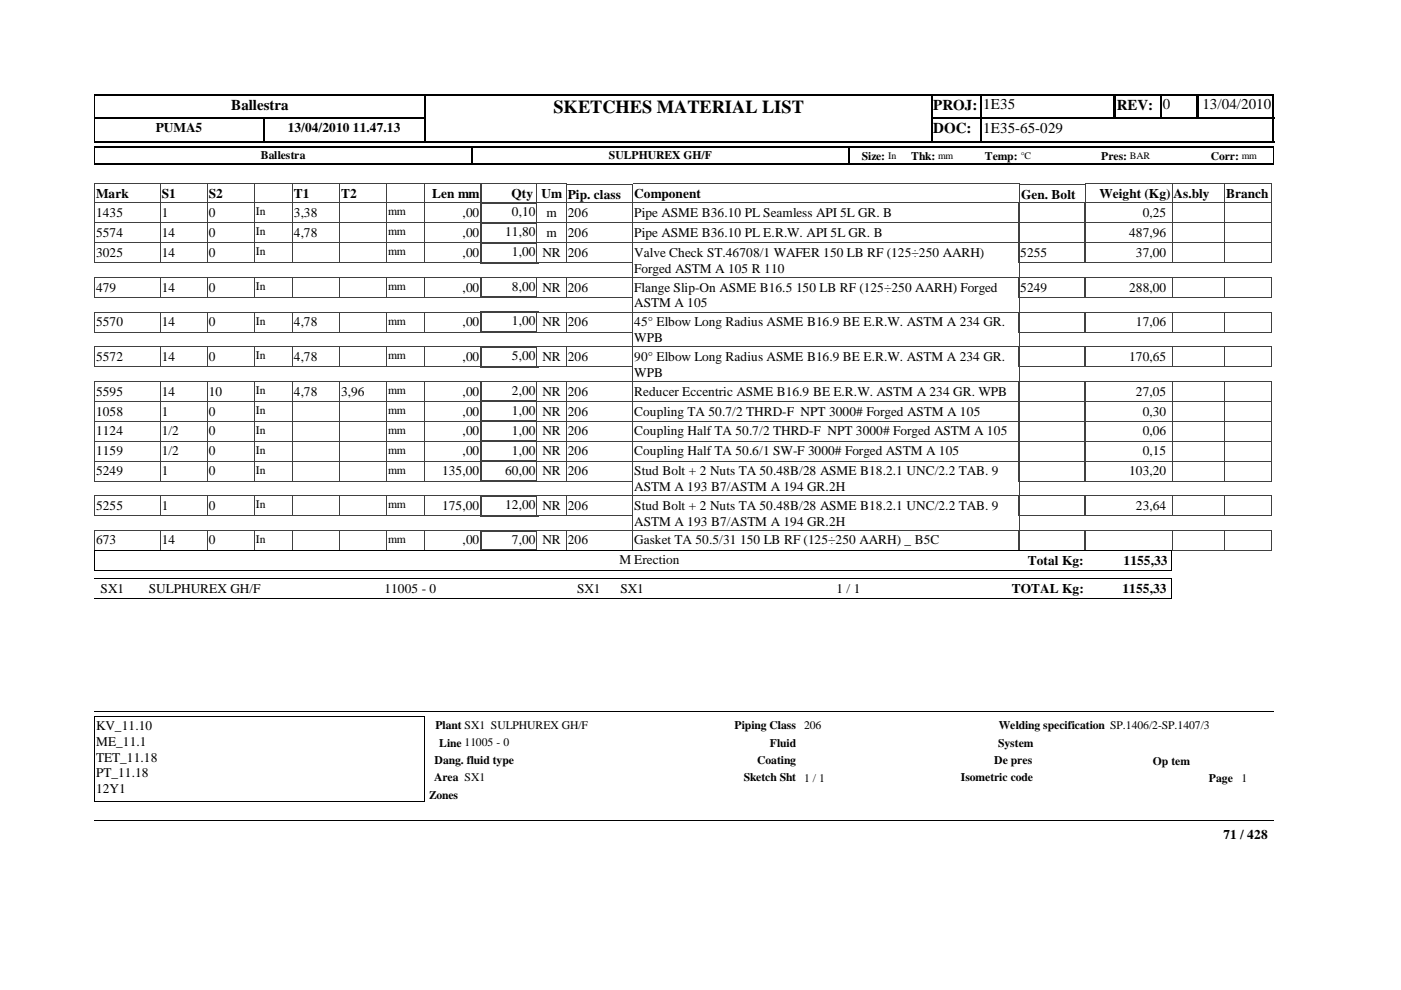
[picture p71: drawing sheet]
<svg xmlns="http://www.w3.org/2000/svg" width="297mm" height="210mm" viewBox="0 0 297 210" stroke-linecap="round" stroke-linejoin="round" font-family="sans-serif">
<defs><g id="words">
<text font-size="3.9" x="117.3" y="23.9">SKETCHES MATERIAL LIST</text>
<g font-size="3.2">
<text x="49" y="23.3">Ballestra</text>
<text x="197.9" y="23.3">PROJ:</text>
<text x="208.4" y="23.2">1E35</text>
<text x="236.8" y="23.3">REV:</text>
<text x="246.5" y="23.2">0</text>
<text x="254.9" y="23.2">13/04/2010</text>
<text x="197.9" y="28.3">DOC:</text>
<text x="208.4" y="28.2">1E35-65-029</text>
</g>
<g font-size="2.8">
<text x="33" y="28">PUMA5</text>
<text x="61" y="28">13/04/2010 11.47.13</text>
<text x="20.4" y="42.1">Mark</text>
<text x="20.4" y="46">1435</text>
<text x="34.3" y="46">1</text>
<text x="34.3" y="42.1">S1</text>
<text x="44.3" y="42.1">S2</text>
<text x="44.3" y="46">0</text>
<text x="62.3" y="42.1">T1</text>
<text x="62.3" y="46">3,38</text>
<text x="72.3" y="42.1">T2</text>
<text x="91.6" y="42.1">Len mm</text>
<text x="98.1" y="46">,00</text>
<text x="108.5" y="42.1">Qty</text>
<text x="108.5" y="45.8">0,10</text>
<text x="114.8" y="42.1">Um</text>
<text x="115.9" y="46">m</text>
<text x="120.4" y="42.1">Pip. class</text>
<text x="120.4" y="46">206</text>
<text x="134.5" y="42.1">Component</text>
<text x="134.5" y="46">Pipe ASME B36.10 PL Seamless API 5L GR. B</text>
<text x="216.5" y="42.1">Gen. Bolt</text>
<text x="233.1" y="42.1">Weight (Kg)</text>
<text x="242.3" y="46">0,25</text>
<text x="248.8" y="42.1">As.bly</text>
<text x="260" y="42.1">Branch</text>
<text x="20.4" y="50.2">5574</text>
<text x="34.3" y="50.2">14</text>
<text x="44.3" y="50.2">0</text>
<text x="62.3" y="50.2">4,78</text>
<text x="98.1" y="50.2">,00</text>
<text x="107.1" y="50.1">11,80</text>
<text x="115.9" y="50.2">m</text>
<text x="120.4" y="50.2">206</text>
<text x="134.5" y="50.2">Pipe ASME B36.10 PL E.R.W. API 5L GR. B</text>
<text x="239.4" y="50.2">487,96</text>
<text x="20.4" y="54.5">3025</text>
<text x="34.3" y="54.5">14</text>
<text x="44.3" y="54.5">0</text>
<text x="98.1" y="54.5">,00</text>
<text x="108.5" y="54.3">1,00</text>
<text x="115" y="54.5">NR</text>
<text x="120.4" y="54.5">206</text>
<text x="134.5" y="54.5">Valve Check ST.46708/1 WAFER 150 LB RF (125÷250 AARH)</text>
<text x="134.5" y="57.8">Forged ASTM A 105 R 110</text>
<text x="216.3" y="54.5">5255</text>
<text x="240.8" y="54.5">37,00</text>
<text x="20.4" y="61.8">479</text>
<text x="34.3" y="61.8">14</text>
<text x="44.3" y="61.8">0</text>
<text x="98.1" y="61.8">,00</text>
<text x="108.5" y="61.7">8,00</text>
<text x="115" y="61.8">NR</text>
<text x="120.4" y="61.8">206</text>
<text x="134.5" y="61.8">Flange Slip-On ASME B16.5 150 LB RF (125÷250 AARH) Forged</text>
<text x="134.5" y="65.2">ASTM A 105</text>
<text x="216.3" y="61.8">5249</text>
<text x="239.4" y="61.8">288,00</text>
<text x="20.4" y="69.2">5570</text>
<text x="34.3" y="69.2">14</text>
<text x="44.3" y="69.2">0</text>
<text x="62.3" y="69.2">4,78</text>
<text x="98.1" y="69.2">,00</text>
<text x="108.5" y="69">1,00</text>
<text x="115" y="69.2">NR</text>
<text x="120.4" y="69.2">206</text>
<text x="134.5" y="69.2">45° Elbow Long Radius ASME B16.9 BE E.R.W. ASTM A 234 GR.</text>
<text x="240.8" y="69.2">17,06</text>
<text x="20.4" y="76.5">5572</text>
<text x="34.3" y="76.5">14</text>
<text x="44.3" y="76.5">0</text>
<text x="62.3" y="76.5">4,78</text>
<text x="98.1" y="76.5">,00</text>
<text x="108.5" y="76.3">5,00</text>
<text x="115" y="76.5">NR</text>
<text x="120.4" y="76.5">206</text>
<text x="134.5" y="72.5">WPB</text>
<text x="134.5" y="76.5">90° Elbow Long Radius ASME B16.9 BE E.R.W. ASTM A 234 GR.</text>
<text x="239.4" y="76.5">170,65</text>
<text x="20.4" y="83.9">5595</text>
<text x="34.3" y="83.9">14</text>
<text x="44.3" y="83.9">10</text>
<text x="62.3" y="83.9">4,78</text>
<text x="72.3" y="83.9">3,96</text>
<text x="98.1" y="83.9">,00</text>
<text x="108.5" y="83.7">2,00</text>
<text x="115" y="83.9">NR</text>
<text x="120.4" y="83.9">206</text>
<text x="134.5" y="79.8">WPB</text>
<text x="134.5" y="83.9">Reducer Eccentric ASME B16.9 BE E.R.W. ASTM A 234 GR. WPB</text>
<text x="240.8" y="83.9">27,05</text>
<text x="20.4" y="88.1">1058</text>
<text x="34.3" y="88.1">1</text>
<text x="44.3" y="88.1">0</text>
<text x="98.1" y="88.1">,00</text>
<text x="108.5" y="87.9">1,00</text>
<text x="115" y="88.1">NR</text>
<text x="120.4" y="88.1">206</text>
<text x="134.5" y="88.1">Coupling TA 50.7/2 THRD-F NPT 3000# Forged ASTM A 105</text>
<text x="242.3" y="88.1">0,30</text>
<text x="20.4" y="92.3">1124</text>
<text x="34.3" y="92.3">1/2</text>
<text x="44.3" y="92.3">0</text>
<text x="98.1" y="92.3">,00</text>
<text x="108.5" y="92.2">1,00</text>
<text x="115" y="92.3">NR</text>
<text x="120.4" y="92.3">206</text>
<text x="134.5" y="92.3">Coupling Half TA 50.7/2 THRD-F NPT 3000# Forged ASTM A 105</text>
<text x="242.3" y="92.3">0,06</text>
<text x="20.4" y="96.6">1159</text>
<text x="20.4" y="100.8">5249</text>
<text x="34.3" y="100.8">1</text>
<text x="34.3" y="96.6">1/2</text>
<text x="44.3" y="96.6">0</text>
<text x="44.3" y="100.8">0</text>
<text x="93.7" y="100.8">135,00</text>
<text x="98.1" y="96.6">,00</text>
<text x="107.1" y="100.6">60,00</text>
<text x="108.5" y="96.4">1,00</text>
<text x="115" y="96.6">NR</text>
<text x="115" y="100.8">NR</text>
<text x="120.4" y="96.6">206</text>
<text x="120.4" y="100.8">206</text>
<text x="134.5" y="96.6">Coupling Half TA 50.6/1 SW-F 3000# Forged ASTM A 105</text>
<text x="134.5" y="100.8">Stud Bolt + 2 Nuts TA 50.48B/28 ASME B18.2.1 UNC/2.2 TAB. 9</text>
<text x="239.4" y="100.8">103,20</text>
<text x="242.3" y="96.6">0,15</text>
<text x="107.1" y="107.9">12,00</text>
<text x="134.5" y="104.1">ASTM A 193 B7/ASTM A 194 GR.2H</text>
<text x="20.4" y="108.1">5255</text>
<text x="34.3" y="108.1">1</text>
<text x="44.3" y="108.1">0</text>
<text x="93.7" y="108.1">175,00</text>
<text x="115" y="108.1">NR</text>
<text x="120.4" y="108.1">206</text>
<text x="134.5" y="108.1">Stud Bolt + 2 Nuts TA 50.48B/28 ASME B18.2.1 UNC/2.2 TAB. 9</text>
<text x="134.5" y="111.5">ASTM A 193 B7/ASTM A 194 GR.2H</text>
<text x="240.8" y="108.1">23,64</text>
<text x="20.4" y="115.4">673</text>
<text x="34.3" y="115.4">14</text>
<text x="44.3" y="115.4">0</text>
<text x="98.1" y="115.4">,00</text>
<text x="108.5" y="115.3">7,00</text>
<text x="115" y="115.4">NR</text>
<text x="120.4" y="115.4">206</text>
<text x="131.3" y="119.7">M Erection</text>
<text x="134.5" y="115.4">Gasket TA 50.5/31 150 LB RF (125÷250 AARH) _ B5C</text>
<text x="217.9" y="119.7">Total Kg:</text>
<text x="238.2" y="119.7">1155,33</text>
<text x="21.3" y="125.7">SX1</text>
<text x="31.6" y="125.7">SULPHUREX GH/F</text>
<text x="81.5" y="125.7">11005 - 0</text>
<text x="122.3" y="125.7">SX1</text>
<text x="131.5" y="125.7">SX1</text>
<text x="177.3" y="125.7">1 / 1</text>
<text x="214.5" y="125.7">TOTAL Kg:</text>
<text x="238" y="125.7">1155,33</text>
<text x="20.4" y="154.9">KV_11.10</text>
<text x="20.4" y="158.2">ME_11.1</text>
<text x="20.4" y="161.5">TET_11.18</text>
<text x="20.4" y="164.8">PT_11.18</text>
<text x="20.4" y="168.2">12Y1</text>
<text x="259.4" y="177.9">71 / 428</text>
</g>
<g font-size="2.5">
<text x="55.3" y="33.7">Ballestra</text>
<text x="129.1" y="33.7">SULPHUREX GH/F</text>
<text x="182.7" y="33.9">Size:</text>
<text x="193.2" y="33.9">Thk:</text>
<text x="208.8" y="33.9">Temp:</text>
<text x="233.5" y="33.9">Pres:</text>
<text x="256.7" y="33.9">Corr:</text>
<text x="54.3" y="45.7">In</text>
<text x="82.3" y="45.7">mm</text>
<text x="54.3" y="49.9">In</text>
<text x="82.3" y="49.9">mm</text>
<text x="54.3" y="54.1">In</text>
<text x="82.3" y="54.1">mm</text>
<text x="54.3" y="61.5">In</text>
<text x="82.3" y="61.5">mm</text>
<text x="54.3" y="68.8">In</text>
<text x="82.3" y="68.8">mm</text>
<text x="54.3" y="76.2">In</text>
<text x="82.3" y="76.2">mm</text>
<text x="54.3" y="83.5">In</text>
<text x="82.3" y="83.5">mm</text>
<text x="54.3" y="87.8">In</text>
<text x="82.3" y="87.8">mm</text>
<text x="54.3" y="92">In</text>
<text x="82.3" y="92">mm</text>
<text x="54.3" y="96.2">In</text>
<text x="54.3" y="100.5">In</text>
<text x="82.3" y="96.2">mm</text>
<text x="82.3" y="100.5">mm</text>
<text x="54.3" y="107.8">In</text>
<text x="82.3" y="107.8">mm</text>
<text x="54.3" y="115.1">In</text>
<text x="82.3" y="115.1">mm</text>
<text x="92.3" y="154.6">Plant SX1 SULPHUREX GH/F</text>
<text x="155.7" y="154.6">Piping Class 206</text>
<text x="211.7" y="154.6">Welding specification SP.1406/2-SP.1407/3</text>
<text x="93.1" y="158.3">Line 11005 - 0</text>
<text x="163.2" y="158.3">Fluid</text>
<text x="211.6" y="158.3">System</text>
<text x="92" y="165.7">Area SX1</text>
<text x="92.2" y="162">Dang. fluid type</text>
<text x="157.7" y="165.7">Sketch Sht 1 / 1</text>
<text x="160.5" y="162">Coating</text>
<text x="203.7" y="165.7">Isometric code</text>
<text x="210.8" y="162">De pres</text>
<text x="244.4" y="162.2">Op tem</text>
<text x="256.3" y="165.9">Page</text>
<text x="263.2" y="165.9">1</text>
<text x="91" y="169.4">Zones</text>
</g>
<g font-size="2.1">
<text x="188.3" y="33.7">In</text>
<text x="198.9" y="33.7">mm</text>
<text x="216.4" y="33.7">°C</text>
<text x="239.6" y="33.7">BAR</text>
<text x="263.3" y="33.7">mm</text>
</g>
</g></defs>
<g fill="none" stroke="#404040" stroke-width=".21">
<path d="M20 39h70v4h-70zM34 39v4M44 39v4M54 39v4M62 39v4M72 39v4M82 39v4M101.9 39h12.2v4h-12.2M102 39v4M120.1 39.1h14.1M120.1 39.1v3.9h14.1M248.5 39h21.2v4h-21.2"/>
<path d="M248.5 39v4M259.6 39v4M134.2 43h81.9l.1-4h-82v4.1"/>
</g>
<path d="M113.9 39h6.2v4h-6.2z" fill="#fff"/>
<path d="M90 39h12M90 39v4M102 39v4M120.1 39v4M120.1 39h-6.3l.1 4h6.2M216.2 39.1h13.9M216.2 39.1v3.9h13.9M230 39h18.5v4h-18.5zM230.1 39.1v4M90 43h12" fill="none" stroke="#404040" stroke-width=".21"/>
<path d="M20 31.2h250M20 34.8h250M207.8 30h62.4" fill="none" stroke="#000" stroke-width=".3"/>
<g fill="none" stroke="#000" stroke-width=".34">
<path d="M90.2 20v5.2M197.4 20v10.2M208 20v10.2M236.3 20v5.2M246.1 20v5.2M253.8 20v5.2M254 20v5.2M270 20v10.2M20 25.1h70.3M20 25h70.3M55.9 24.9v5.3M100 31.1v3.9"/>
<path d="M180 31.1v3.9M197.2 25.1h73"/>
</g>
<path d="M20.1 20v10.2M20.1 31.1v3.9M269.9 31.1v3.9" fill="none" stroke="#000" stroke-width=".21"/>
<path d="M236.3 20v5.2M90.1 24.9v5.3" fill="none" stroke="#000" stroke-width=".38"/>
<path d="M20 30.1h70.3M20 20.1h70.3M197.2 30.1h10.9M197.2 20.1h73" fill="none" stroke="#000" stroke-width=".25"/>
<path d="M90.3 20.2h107.1v9.7h-107.1z" fill="#fff"/>
<path d="M90 20.1h107.7" fill="none" stroke="#000" stroke-width=".25"/>
<path d="M197.5 20v10.2" fill="none" stroke="#000" stroke-width=".34"/>
<path d="M90 30h107.7" fill="none" stroke="#000" stroke-width=".3"/>
<path d="M90.1 20v10.2" fill="none" stroke="#000" stroke-width=".38"/>
<g fill="none" stroke="#404040" stroke-width=".21">
<path d="M20 43h82M20 43v4.3h82M34 43v4.3M44 43v4.3M54 43v4.3M62 43v4.3M72 43v4.3M82 43v4.3M90 43v4.3M102 43v4.3M120.1 43h96.1M120.1 43v4.3h96.1l-.1-4.3"/>
<path d="M134.2 43v4.3M230 43h39.7M230.1 43l-.1 4.3h39.7v-4.3M248.5 43v4.3M259.6 43v4.3"/>
</g>
<path d="M101.9 43.1h12.4" fill="none" stroke="#404040" stroke-width=".3"/>
<path d="M102 42.9v4.4M114.1 42.9v4.4" fill="none" stroke="#404040" stroke-width=".34"/>
<path d="M101.9 47.2h12.4" fill="none" stroke="#404040" stroke-width=".25"/>
<path d="M113.9 43h6.2v4.2h-6.2z" fill="#fff"/>
<g fill="none" stroke="#404040" stroke-width=".21">
<path d="M20 47.3h82M20 47.2v4.3h82M34 47.2v4.3M44 47.2v4.3M54 47.2v4.3M62 47.2v4.3M72 47.2v4.3M82 47.2v4.3M90 47.2v4.3M102 47.2v4.3M113.8 43h6.3M113.9 43l-.1 4.3h155.9"/>
<path d="M120.1 43v8.5h96.1l-.1-4.3M134.2 47.2v4.3M216 43h14M216 43v4.3M230 43v4.3M230.1 47.2l-.1 4.3h39.7v-4.3M248.5 47.2v4.3M259.6 47.2v4.3"/>
</g>
<path d="M101.9 47.3h12.4" fill="none" stroke="#404040" stroke-width=".3"/>
<path d="M102 47.2v4.4M114.1 47.2v4.4" fill="none" stroke="#404040" stroke-width=".34"/>
<path d="M101.9 51.4h12.4" fill="none" stroke="#404040" stroke-width=".25"/>
<path d="M113.9 47.2h6.2v4.3h-6.2z" fill="#fff"/>
<g fill="none" stroke="#404040" stroke-width=".21">
<path d="M20 51.5h82M20 55.7h82M20 51.5v4.3M34 51.5v4.3M44 51.5v4.3M54 51.5v4.3M62 51.5v4.3M72 51.5v4.3M82 51.5v4.3M90 51.5v4.3M102 51.5v4.3M113.8 47.3h6.3"/>
<path d="M113.9 47.2l-.1 4.3h155.9M120.1 55.7h14.1M120.1 47.2v8.6M134.2 51.5v7.3h81.9v-7.3M216 47.3h14M216 47.2v4.3M230 47.2v4.3M230 55.7h39.7M230.1 51.5v4.3M248.5 51.5v4.3M259.6 51.5v4.3M269.7 51.5v4.3"/>
</g>
<path d="M101.9 51.5h12.4" fill="none" stroke="#404040" stroke-width=".3"/>
<path d="M102 51.4v4.5M114.1 51.4v4.5" fill="none" stroke="#404040" stroke-width=".34"/>
<path d="M101.9 55.7h12.4" fill="none" stroke="#404040" stroke-width=".38"/>
<path d="M113.9 51.5h6.2v4.2h-6.2z" fill="#fff"/>
<g fill="none" stroke="#404040" stroke-width=".21">
<path d="M20 58.9h94.3M20 58.8v4.3M34 58.8v4.3M44 58.8v4.3M54 58.8v4.3M62 58.8v4.3M72 58.8v4.3M82 58.8v4.3M90 58.8v4.3M102 58.8v4.3M113.8 51.5h6.3M113.8 55.7h6.3"/>
<path d="M113.9 51.5v4.3M120.1 58.9h96.1M120.1 51.5v4.3M120.1 58.8v4.3M134.2 58.8v7.4h81.9v-7.4M216 51.5h14M216 55.7h14M216 51.5v4.3M230 51.5v4.3M230 58.9h39.7M230.1 58.8v4.3M248.5 58.8v4.3"/>
<path d="M259.6 58.8v4.3M269.7 58.8v4.3M20 63.1h82M120.1 63.1h14.1M230 63.1h39.7"/>
</g>
<path d="M102 58.8v4.4M114.1 58.8v4.4M101.9 63.1h12.4" fill="none" stroke="#404040" stroke-width=".34"/>
<path d="M113.9 58.8h6.2v4.3h-6.2z" fill="#fff"/>
<g fill="none" stroke="#404040" stroke-width=".21">
<path d="M113.8 58.9h6.3M113.9 58.8v4.3M120.1 58.8v4.3M216 58.9h14M216 58.8v4.3M230 58.8v4.3M20 66.2h82M20 66.2v4.2h82M34 66.2v4.2M44 66.2v4.2M54 66.2v4.2M62 66.2v4.2"/>
<path d="M72 66.2v4.2M82 66.2v4.2M90 66.2v4.2M102 66.2v4.2M113.8 63.1h6.3M120.1 66.2h96.1M120.1 66.2v4.2h14.1M134.2 66.2v7.3h81.9v-7.3M216 63.1h14M230 66.2h39.7M230.1 66.2l-.1 4.2h39.7v-4.2M248.5 66.2v4.2"/>
<path d="M259.6 66.2v4.2"/>
</g>
<path d="M101.9 66.2h12.4" fill="none" stroke="#404040" stroke-width=".3"/>
<path d="M102 66.1v4.5M114.1 66.1v4.5" fill="none" stroke="#404040" stroke-width=".34"/>
<path d="M101.9 70.4h12.4" fill="none" stroke="#404040" stroke-width=".38"/>
<path d="M113.9 66.2h6.2v4.2h-6.2z" fill="#fff"/>
<g fill="none" stroke="#404040" stroke-width=".21">
<path d="M20 73.5h82M20 73.5v4.2h82M34 73.5v4.3M44 73.5v4.3M54 73.5v4.3M62 73.5v4.3M72 73.5v4.3M82 73.5v4.3M90 73.5v4.3M102 73.5v4.3M113.8 66.2h6.3M113.9 66.2l-.1 4.2h6.3"/>
<path d="M120.1 73.5h96.1M120.1 66.2v4.2M120.1 73.5v4.3l14.1-.1M134.2 73.5v7.3l81.9 .1v-7.4M216 66.2h14M216 66.2v4.2h14v-4.2M230 73.5h39.7M230.1 73.5l-.1 4.2h39.7v-4.2M248.5 73.5v4.3M259.6 73.5v4.3"/>
</g>
<path d="M101.9 73.6h12.4" fill="none" stroke="#404040" stroke-width=".3"/>
<path d="M102 73.4v4.5M114.1 73.4v4.5" fill="none" stroke="#404040" stroke-width=".34"/>
<path d="M101.9 77.7h12.4" fill="none" stroke="#404040" stroke-width=".38"/>
<path d="M113.9 73.5h6.2v4.2h-6.2z" fill="#fff"/>
<g fill="none" stroke="#404040" stroke-width=".21">
<path d="M113.8 73.5h6.3M113.9 73.5l-.1 4.2h6.3M120.1 73.5v4.3M216 73.5h14M216 73.5v4.2h14v-4.2M20 80.9h82M20 80.9v4.2h82M34 80.9v4.2M44 80.9v4.2M54 80.9v4.2M62 80.9v4.2M72 80.9v4.2"/>
<path d="M82 80.9v4.2M90 80.9v4.2M101.9 80.9h12.4M102 80.9v4.2M120.1 80.9h96.1M120.1 80.9v4.2h96.1l-.1-4.2M134.2 80.9v4.2M230 80.9h39.7M230.1 80.9l-.1 4.2h39.7v-4.2M248.5 80.9v4.2M259.6 80.9v4.2"/>
</g>
<path d="M102 80.8v4.4M114.1 80.8v4.4" fill="none" stroke="#404040" stroke-width=".34"/>
<path d="M101.9 85h12.4" fill="none" stroke="#404040" stroke-width=".25"/>
<path d="M113.9 80.9h6.2v4.2h-6.2z" fill="#fff"/>
<g fill="none" stroke="#404040" stroke-width=".21">
<path d="M20 85.1h82M20 85.1v4.2h82M34 85.1v4.3M44 85.1v4.3M54 85.1v4.3M62 85.1v4.3M72 85.1v4.3M82 85.1v4.3M90 85.1v4.3M101.9 85.2h12.4M102 85.1v4.3M113.8 80.9h6.3"/>
<path d="M113.9 80.9l-.1 4.2h155.9M120.1 80.9v8.5l96.1-.1-.1-4.2M134.2 85.1v4.3M216 80.9h14M216 80.9v4.2M230 80.9v4.2M230.1 85.1l-.1 4.2h39.7v-4.2M248.5 85.1v4.3M259.6 85.1v4.3"/>
</g>
<path d="M102 85v4.4M114.1 85v4.4" fill="none" stroke="#404040" stroke-width=".34"/>
<path d="M101.9 89.3h12.4" fill="none" stroke="#404040" stroke-width=".25"/>
<path d="M113.9 85.1h6.2v4.2h-6.2z" fill="#fff"/>
<g fill="none" stroke="#404040" stroke-width=".21">
<path d="M20 89.3h249.7M20 93.6h82M20 89.3v4.3M34 89.3v4.3M44 89.3v4.3M54 89.3v4.3M62 89.3v4.3M72 89.3v4.3M82 89.3v4.3M90 89.3v4.3M102 89.3v4.3M113.8 85.1h6.3"/>
<path d="M113.9 85.1v4.3M120.1 93.6h96.1M120.1 85.1v8.5M134.2 89.3v4.3M216 85.1h14M216 85.1v4.3M216.1 89.3v4.3M230 85.1v4.3M230 93.6h39.7M230.1 89.3v4.3M248.5 89.3v4.3M259.6 89.3v4.3"/>
<path d="M269.7 89.3v4.3"/>
</g>
<path d="M102 89.3v4.3M114.1 89.3v4.3" fill="none" stroke="#404040" stroke-width=".34"/>
<path d="M101.9 93.5h12.4" fill="none" stroke="#404040" stroke-width=".25"/>
<path d="M113.9 89.3h6.2v4.3h-6.2z" fill="#fff"/>
<g fill="none" stroke="#404040" stroke-width=".21">
<path d="M20 97.8h82M34 93.6v4.2M44 93.6v4.2M54 93.6v4.2M62 93.6v4.2M72 93.6v4.2M82 93.6v4.2M90 93.6v4.2M101.9 93.6h12.4M102 93.6v4.2M102 93.6h-82v4.2M113.8 89.3h6.3"/>
<path d="M113.8 93.6h155.9v4.2M113.9 89.3v4.3M120.1 97.8h96.1M120.1 89.3v8.5M134.2 93.6v4.2M216 89.3h14M216 89.3v4.3M216.1 93.6v4.2M230 89.3v4.3M230 97.8h39.7M230.1 93.6v4.2M248.5 93.6v4.2"/>
<path d="M259.6 93.6v4.2"/>
</g>
<path d="M102 93.5v4.4M114.1 93.5v4.4" fill="none" stroke="#404040" stroke-width=".34"/>
<path d="M101.9 97.7h12.4" fill="none" stroke="#404040" stroke-width=".25"/>
<path d="M113.9 93.6h6.2v4.2h-6.2z" fill="#fff"/>
<g fill="none" stroke="#404040" stroke-width=".21">
<path d="M34 97.8v4.3M44 97.8v4.3M54 97.8v4.3M62 97.8v4.3M72 97.8v4.3M82 97.8v4.3M90 97.8v4.3M101.9 97.9h12.4M102 97.8v4.3M102 97.8h-82v4.3M113.8 97.8h155.9v4.3M120.1 93.6v8.5"/>
<path d="M120.1 93.6h-6.3l.1 4.2M134.2 97.8v7.4M216 97.8v-4.2h14v4.2M216.1 97.8v7.4M230.1 97.8v4.3M248.5 97.8v4.3M259.6 97.8v4.3M20 102h82M120.1 102h14.1M134.2 105.1h82M230 102h39.7"/>
</g>
<path d="M102 97.7v4.5M114.1 97.7v4.5M101.9 102h12.4" fill="none" stroke="#404040" stroke-width=".34"/>
<path d="M113.9 97.8h6.2v4.2h-6.2z" fill="#fff"/>
<g fill="none" stroke="#404040" stroke-width=".21">
<path d="M120.1 97.8v4.3M120.1 97.8h-6.3l.1 4.3M20 109.4h82M34 105.1v4.3M44 105.1v4.3M54 105.1v4.3M62 105.1v4.3M72 105.1v4.3M82 105.1v4.3M90 105.1v4.3M102 105.1v4.3M102 105.1h-82v4.3"/>
<path d="M113.8 102h6.3M120.1 109.4h14.1M134.2 105.1v7.4h81.9l.1-7.4h-96.1v4.3M216 102h14M216 102.1v-4.3h14v4.3M230 109.4h39.7M230.1 109.4l-.1-4.3h39.7v4.3M248.5 105.1v4.3M259.6 105.1v4.3"/>
</g>
<path d="M101.9 105.2h12.4" fill="none" stroke="#404040" stroke-width=".3"/>
<path d="M102 105v4.6M114.1 105v4.6" fill="none" stroke="#404040" stroke-width=".34"/>
<path d="M101.9 109.4h12.4" fill="none" stroke="#404040" stroke-width=".38"/>
<path d="M113.9 105.1h6.2v4.2h-6.2z" fill="#fff"/>
<g fill="none" stroke="#404040" stroke-width=".21">
<path d="M20 112.5h82M20 112.4v4.3h82M34 112.4v4.3M44 112.4v4.3M54 112.4v4.3M62 112.4v4.3M72 112.4v4.3M82 112.4v4.3M90 112.4v4.3M102 112.4v4.3M113.8 109.4h6.3M120.1 112.5h96.1"/>
<path d="M120.1 105.1v4.3M120.1 112.4v4.3h96.1l-.1-4.3M120.1 105.1h-6.3l.1 4.3M134.2 112.4v4.3M216 109.4h14M216 109.4v-4.3h14v4.3M230 112.5h39.7M230.1 112.4l-.1 4.3h39.7v-4.3M248.5 112.4v4.3M259.6 112.4v4.3"/>
</g>
<path d="M101.9 112.5h12.4" fill="none" stroke="#404040" stroke-width=".3"/>
<path d="M102 112.4v4.4M114.1 112.4v4.4" fill="none" stroke="#404040" stroke-width=".34"/>
<path d="M101.9 116.6h12.4" fill="none" stroke="#404040" stroke-width=".25"/>
<path d="M113.9 112.4h6.2v4.3h-6.2z" fill="#fff"/>
<path d="M113.8 112.5h6.3M113.9 112.4l-.1 4.3h6.3M120.1 112.4v4.3M216 112.5h14M216 112.4v4.3h14v-4.3" fill="none" stroke="#404040" stroke-width=".21"/>
<path d="M20 116.7h228.4M20 116.7v4.2M248.3 116.7v4.2M20 120.9h228.4" fill="none" stroke="#000" stroke-width=".21"/>
<path d="M189 122.7h23.8v4.2h-23.8z" fill="#fff"/>
<path d="M20 122.7h228.4M20 126.9h228.4M248.3 122.7v4.3M20 150.9h250M20 173.9h250" fill="none" stroke="#000" stroke-width=".21"/>
<path d="M20.1 151.9h69.9v17.9h-69.9z" fill="#fff"/>
<path d="M90.1 151.8v18.1M90.1 151.9h-70.1v18h70.1" fill="none" stroke="#000" stroke-width=".21"/>
<use href="#words"/>
</svg>
